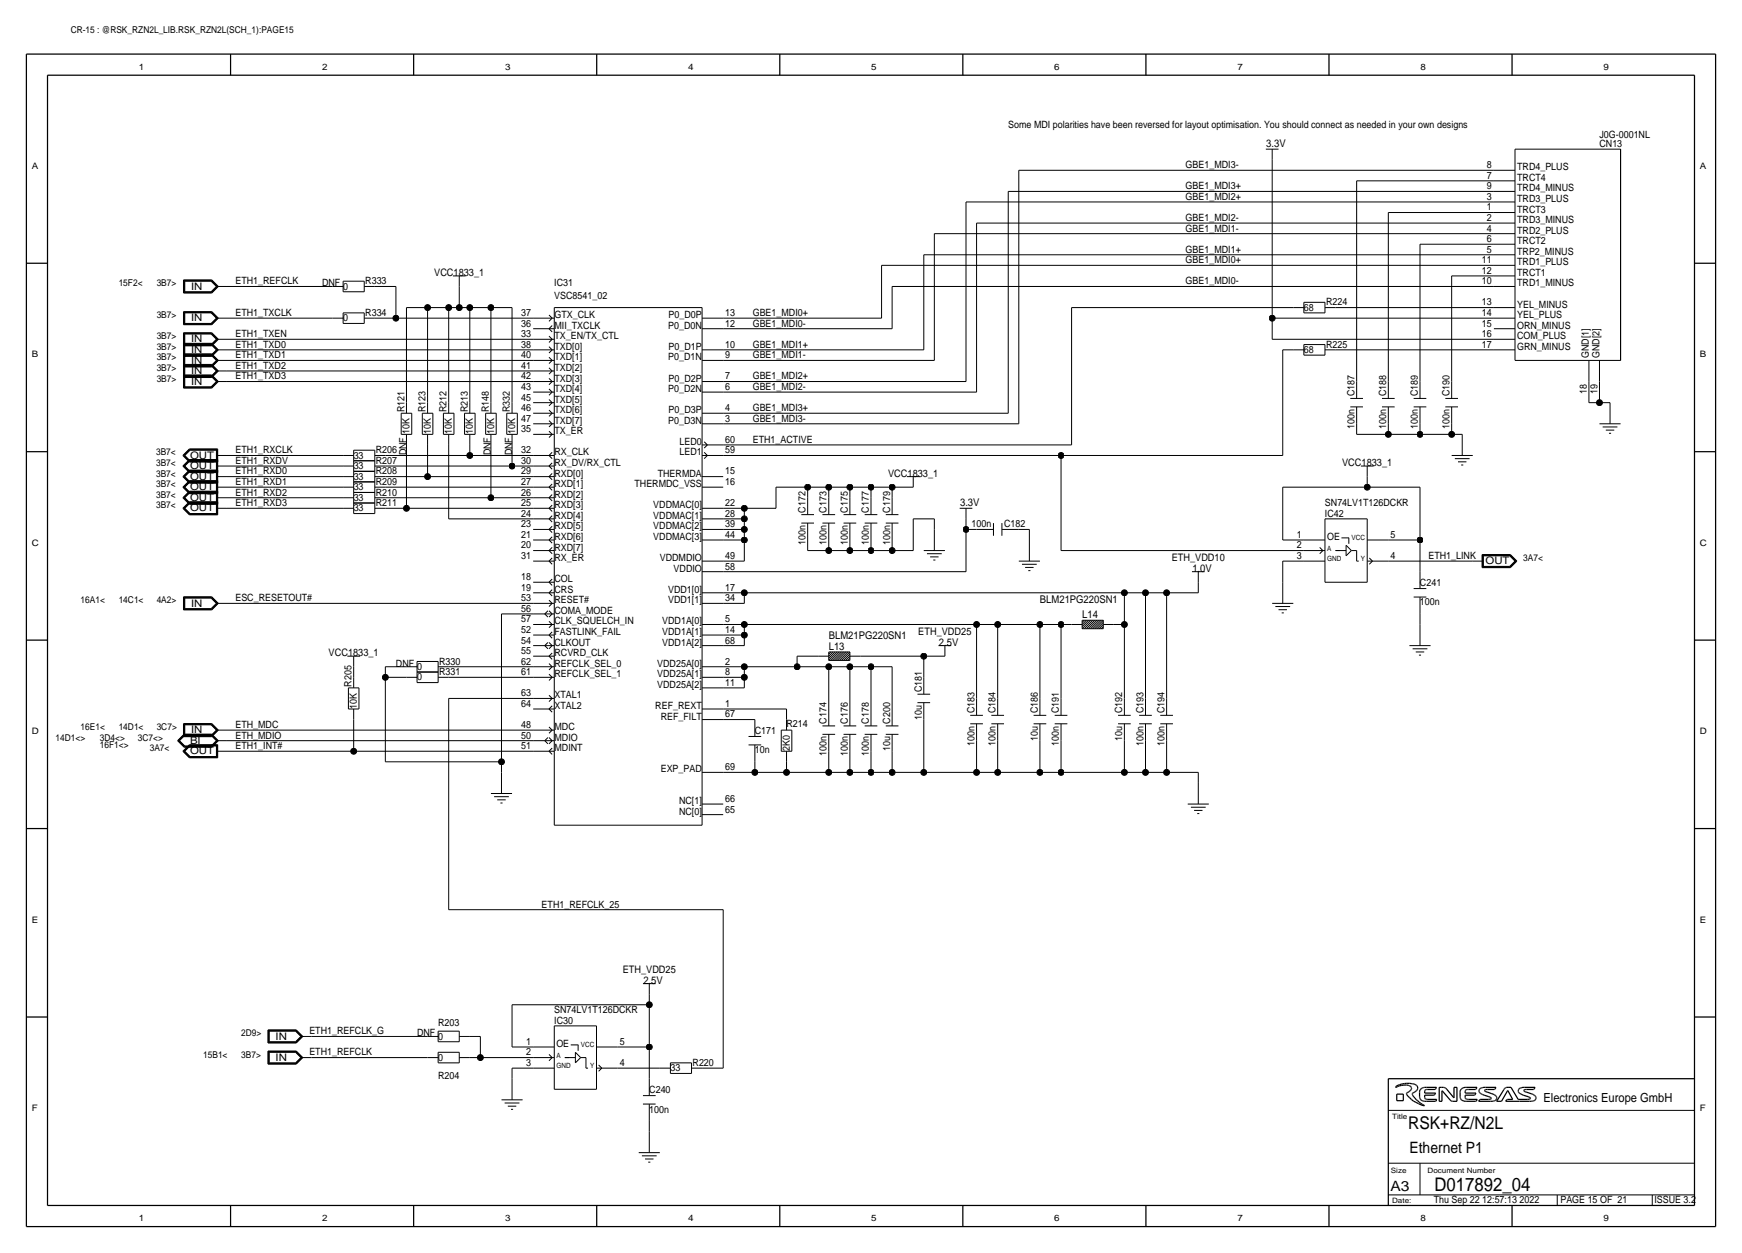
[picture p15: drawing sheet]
<svg xmlns="http://www.w3.org/2000/svg" width="419mm" height="301mm" viewBox="0 0 419 301" stroke-linecap="round" stroke-linejoin="round" font-family="sans-serif">
<defs><g id="words">
<text font-size="4.5" x="345.1" y="286.3">D017892_04</text>
<text font-size="4.2" x="338.8" y="271.6">RSK+RZ/N2L</text>
<text font-size="3.8" x="339.1" y="277.2">Ethernet P1</text>
<text font-size="3.4" x="334.5" y="286.3">A3</text>
<text font-size="3" x="371.3" y="265">Electronics Europe GmbH</text>
<g font-size="2.6">
<text x="304.6" y="35.4">3.3V</text>
<text x="231" y="121.7">3.3V</text>
<text x="286.9" y="137.5">1.0V</text>
<text x="250.2" y="145.1">BLM21PG220SN1</text>
<text x="260.3" y="148.6">L14</text>
<text x="199.4" y="153.7">BLM21PG220SN1</text>
<text x="225.9" y="155.2">2.5V</text>
<text x="199.4" y="156.3">L13</text>
<text x="154.8" y="236.5">2.5V</text>
</g>
<g font-size="2.5">
<text x="46" y="69.6">IN</text>
<text x="104.5" y="66.3">VCC1833_1</text>
<text x="46" y="77.3">IN</text>
<text x="46" y="82.3">IN</text>
<text x="46" y="84.9">IN</text>
<text x="46" y="87.4">IN</text>
<text x="46" y="90">IN</text>
<text x="46" y="92.5">IN</text>
<text x="45.7" y="112.8">OUT</text>
<text x="45.7" y="110.3">OUT</text>
<text x="322.9" y="112.1">VCC1833_1</text>
<text x="45.7" y="115.4">OUT</text>
<text x="45.7" y="117.9">OUT</text>
<text x="213.7" y="114.6">VCC1833_1</text>
<text x="45.7" y="123">OUT</text>
<text x="45.7" y="120.4">OUT</text>
<text x="281.9" y="134.9">ETH_VDD10</text>
<text x="357.4" y="135.7">OUT</text>
<text x="46" y="145.8">IN</text>
<text x="220.9" y="152.7">ETH_VDD25</text>
<text x="79.1" y="157.8">VCC1833_1</text>
<text x="45.7" y="178.9">BI</text>
<text x="46" y="176.3">IN</text>
<text x="45.7" y="181.4">OUT</text>
<text x="149.8" y="234">ETH_VDD25</text>
<text x="66.3" y="250">IN</text>
<text x="66.3" y="255.1">IN</text>
</g>
<g font-size="2.4">
<text x="242.6" y="30.8">Some MDI polarities have been reversed for layout optimisation. You should connect as needed in your own designs</text>
<text x="384.8" y="35.4">CN13</text>
<text x="384.8" y="33.2">J0G-0001NL</text>
<text x="285.2" y="40.4">GBE1_MDI3-</text>
<text x="357.7" y="40.4">8</text>
<text x="365" y="40.9">TRD4_PLUS</text>
<text x="285.2" y="45.5">GBE1_MDI3+</text>
<text x="357.7" y="45.5">9</text>
<text x="357.7" y="43">7</text>
<text x="365" y="46">TRD4_MINUS</text>
<text x="365" y="43.5">TRCT4</text>
<text x="285.2" y="53.1">GBE1_MDI2-</text>
<text x="285.2" y="48.1">GBE1_MDI2+</text>
<text x="357.7" y="48.1">3</text>
<text x="357.7" y="53.1">2</text>
<text x="357.7" y="50.6">1</text>
<text x="365" y="48.6">TRD3_PLUS</text>
<text x="365" y="53.6">TRD3_MINUS</text>
<text x="365" y="51.1">TRCT3</text>
<text x="285.2" y="55.7">GBE1_MDI1-</text>
<text x="357.7" y="55.7">4</text>
<text x="357.7" y="58.2">6</text>
<text x="365" y="56.2">TRD2_PLUS</text>
<text x="365" y="58.7">TRCT2</text>
<text x="285.2" y="63.3">GBE1_MDI0+</text>
<text x="285.2" y="60.8">GBE1_MDI1+</text>
<text x="356.5" y="63.3">11</text>
<text x="356.5" y="65.8">12</text>
<text x="357.7" y="60.8">5</text>
<text x="365" y="61.3">TRP2_MINUS</text>
<text x="365" y="63.8">TRD1_PLUS</text>
<text x="56.6" y="68.4">ETH1_REFCLK</text>
<text x="77.5" y="68.9">DNF</text>
<text x="82.5" y="69.6">0</text>
<text x="87.9" y="68.4">R333</text>
<text x="133.3" y="68.9">IC31</text>
<text x="133.3" y="71.8">VSC8541_02</text>
<text x="285.2" y="68.4">GBE1_MDI0-</text>
<text x="356.5" y="68.4">10</text>
<text x="365" y="66.3">TRCT1</text>
<text x="365" y="68.9">TRD1_MINUS</text>
<text x="56.6" y="76">ETH1_TXCLK</text>
<text x="82.5" y="77.3">0</text>
<text x="87.9" y="76">R334</text>
<text x="125.4" y="76">37</text>
<text x="133.4" y="76.5">GTX_CLK</text>
<text x="160.9" y="76.5">P0_D0P</text>
<text x="174.5" y="76">13</text>
<text x="181.1" y="76">GBE1_MDI0+</text>
<text x="313.7" y="74.7">68</text>
<text x="319" y="73.5">R224</text>
<text x="356.5" y="76">14</text>
<text x="356.5" y="73.5">13</text>
<text x="365" y="76.5">YEL_PLUS</text>
<text x="365" y="74">YEL_MINUS</text>
<text x="56.6" y="81.1">ETH1_TXEN</text>
<text x="56.6" y="83.6">ETH1_TXD0</text>
<text x="125.4" y="83.6">38</text>
<text x="125.4" y="81.1">33</text>
<text x="125.4" y="78.5">36</text>
<text x="133.4" y="79">MII_TXCLK</text>
<text x="133.4" y="81.6">TX_EN/TX_CTL</text>
<text x="160.8" y="79">P0_D0N</text>
<text x="174.5" y="83.6">10</text>
<text x="174.5" y="78.5">12</text>
<text x="181.1" y="83.6">GBE1_MDI1+</text>
<text x="181.1" y="78.5">GBE1_MDI0-</text>
<text x="319" y="83.6">R225</text>
<text x="356.5" y="78.5">15</text>
<text x="356.5" y="83.6">17</text>
<text x="356.5" y="81.1">16</text>
<text x="365" y="81.6">COM_PLUS</text>
<text x="365" y="79">ORN_MINUS</text>
<text x="56.6" y="86.2">ETH1_TXD1</text>
<text x="56.6" y="88.7">ETH1_TXD2</text>
<text x="125.4" y="88.7">41</text>
<text x="125.4" y="86.2">40</text>
<text x="133.4" y="89.2">TXD[2]</text>
<text x="133.4" y="86.7">TXD[1]</text>
<text x="133.4" y="84.1">TXD[0]</text>
<text x="160.8" y="86.7">P0_D1N</text>
<text x="160.9" y="84.1">P0_D1P</text>
<text x="174.5" y="86.2">9</text>
<text x="181.1" y="86.2">GBE1_MDI1-</text>
<text x="313.7" y="84.9">68</text>
<text x="365" y="84.1">GRN_MINUS</text>
<text x="382.3" y="86.2" transform="rotate(-90 382.3 86.2)">GND[1]</text>
<text x="384.8" y="86.2" transform="rotate(-90 384.8 86.2)">GND[2]</text>
<text x="56.6" y="91.2">ETH1_TXD3</text>
<text x="125.4" y="93.8">43</text>
<text x="125.4" y="91.2">42</text>
<text x="133.4" y="94.3">TXD[4]</text>
<text x="133.4" y="91.7">TXD[3]</text>
<text x="160.8" y="94.3">P0_D2N</text>
<text x="160.9" y="91.7">P0_D2P</text>
<text x="174.5" y="91.2">7</text>
<text x="174.5" y="93.8">6</text>
<text x="181.1" y="91.2">GBE1_MDI2+</text>
<text x="181.1" y="93.8">GBE1_MDI2-</text>
<text x="325.9" y="95.3" transform="rotate(-90 325.9 95.3)">C187</text>
<text x="333.5" y="95.3" transform="rotate(-90 333.5 95.3)">C188</text>
<text x="341.1" y="95.3" transform="rotate(-90 341.1 95.3)">C189</text>
<text x="348.7" y="95.3" transform="rotate(-90 348.7 95.3)">C190</text>
<text x="381.8" y="94.6" transform="rotate(-90 381.8 94.6)">18</text>
<text x="384.3" y="94.6" transform="rotate(-90 384.3 94.6)">19</text>
<text x="97.3" y="99.1" transform="rotate(-90 97.3 99.1)">R121</text>
<text x="102.4" y="99.1" transform="rotate(-90 102.4 99.1)">R123</text>
<text x="107.4" y="99.1" transform="rotate(-90 107.4 99.1)">R212</text>
<text x="112.5" y="99.1" transform="rotate(-90 112.5 99.1)">R213</text>
<text x="117.6" y="99.1" transform="rotate(-90 117.6 99.1)">R148</text>
<text x="122.7" y="99.1" transform="rotate(-90 122.7 99.1)">R332</text>
<text x="125.4" y="101.4">47</text>
<text x="125.4" y="98.9">46</text>
<text x="125.4" y="96.3">45</text>
<text x="133.4" y="101.9">TXD[7]</text>
<text x="133.4" y="99.4">TXD[6]</text>
<text x="133.4" y="96.8">TXD[5]</text>
<text x="160.8" y="101.9">P0_D3N</text>
<text x="160.9" y="99.4">P0_D3P</text>
<text x="174.5" y="98.9">4</text>
<text x="174.5" y="101.4">3</text>
<text x="181.1" y="98.9">GBE1_MDI3+</text>
<text x="181.1" y="101.4">GBE1_MDI3-</text>
<text x="98.6" y="104.4" transform="rotate(-90 98.6 104.4)">10K</text>
<text x="103.6" y="104.4" transform="rotate(-90 103.6 104.4)">10K</text>
<text x="108.7" y="104.4" transform="rotate(-90 108.7 104.4)">10K</text>
<text x="113.8" y="104.4" transform="rotate(-90 113.8 104.4)">10K</text>
<text x="118.9" y="104.4" transform="rotate(-90 118.9 104.4)">10K</text>
<text x="124" y="104.4" transform="rotate(-90 124 104.4)">10K</text>
<text x="125.4" y="103.9">35</text>
<text x="133.4" y="104.4">TX_ER</text>
<text x="163.5" y="107">LED0</text>
<text x="174.5" y="106.5">60</text>
<text x="181.1" y="106.5">ETH1_ACTIVE</text>
<text x="325.9" y="103.1" transform="rotate(-90 325.9 103.1)">100n</text>
<text x="333.5" y="103.1" transform="rotate(-90 333.5 103.1)">100n</text>
<text x="341.1" y="103.1" transform="rotate(-90 341.1 103.1)">100n</text>
<text x="348.7" y="103.1" transform="rotate(-90 348.7 103.1)">100n</text>
<text x="56.6" y="111.6">ETH1_RXDV</text>
<text x="56.6" y="109">ETH1_RXCLK</text>
<text x="85.1" y="110.3">33</text>
<text x="85.1" y="112.8">33</text>
<text x="90.4" y="109">R206</text>
<text x="90.4" y="111.6">R207</text>
<text x="97.8" y="109.5" transform="rotate(-90 97.8 109.5)">DNF</text>
<text x="118.1" y="109.5" transform="rotate(-90 118.1 109.5)">DNF</text>
<text x="123.2" y="109.5" transform="rotate(-90 123.2 109.5)">DNF</text>
<text x="125.4" y="111.6">30</text>
<text x="125.4" y="109">32</text>
<text x="133.4" y="109.5">RX_CLK</text>
<text x="133.4" y="112.1">RX_DV/RX_CTL</text>
<text x="163.5" y="109.5">LED1</text>
<text x="174.5" y="109">59</text>
<text x="56.6" y="114.1">ETH1_RXD0</text>
<text x="56.6" y="119.2">ETH1_RXD2</text>
<text x="56.6" y="116.6">ETH1_RXD1</text>
<text x="85.1" y="117.9">33</text>
<text x="85.1" y="115.4">33</text>
<text x="90.4" y="114.1">R208</text>
<text x="90.4" y="116.6">R209</text>
<text x="90.4" y="119.2">R210</text>
<text x="125.4" y="119.2">26</text>
<text x="125.4" y="116.6">27</text>
<text x="125.4" y="114.1">29</text>
<text x="133.4" y="119.7">RXD[2]</text>
<text x="133.4" y="117.1">RXD[1]</text>
<text x="133.4" y="114.6">RXD[0]</text>
<text x="152.6" y="117.1">THERMDC_VSS</text>
<text x="158.3" y="114.6">THERMDA</text>
<text x="174.5" y="116.6">16</text>
<text x="174.5" y="114.1">15</text>
<text x="56.6" y="121.7">ETH1_RXD3</text>
<text x="85.1" y="120.4">33</text>
<text x="85.1" y="123">33</text>
<text x="90.4" y="121.7">R211</text>
<text x="125.4" y="124.3">24</text>
<text x="125.4" y="121.7">25</text>
<text x="133.4" y="124.8">RXD[4]</text>
<text x="133.4" y="122.2">RXD[3]</text>
<text x="157.2" y="124.8">VDDMAC[1]</text>
<text x="157.2" y="122.2">VDDMAC[0]</text>
<text x="174.5" y="124.3">28</text>
<text x="174.5" y="121.7">22</text>
<text x="193.8" y="123.2" transform="rotate(-90 193.8 123.2)">C172</text>
<text x="198.9" y="123.2" transform="rotate(-90 198.9 123.2)">C173</text>
<text x="204" y="123.2" transform="rotate(-90 204 123.2)">C175</text>
<text x="209" y="123.2" transform="rotate(-90 209 123.2)">C177</text>
<text x="214.1" y="123.2" transform="rotate(-90 214.1 123.2)">C179</text>
<text x="318.8" y="124.3">IC42</text>
<text x="318.8" y="121.7">SN74LV1T126DCKR</text>
<text x="125.4" y="131.9">20</text>
<text x="125.4" y="129.3">21</text>
<text x="125.4" y="126.8">23</text>
<text x="133.4" y="129.8">RXD[6]</text>
<text x="133.4" y="127.3">RXD[5]</text>
<text x="157.2" y="129.8">VDDMAC[3]</text>
<text x="157.2" y="127.3">VDDMAC[2]</text>
<text x="174.5" y="129.3">44</text>
<text x="174.5" y="126.8">39</text>
<text x="193.8" y="131.1" transform="rotate(-90 193.8 131.1)">100n</text>
<text x="198.9" y="131.1" transform="rotate(-90 198.9 131.1)">100n</text>
<text x="204" y="131.1" transform="rotate(-90 204 131.1)">100n</text>
<text x="209" y="131.1" transform="rotate(-90 209 131.1)">100n</text>
<text x="214.1" y="131.1" transform="rotate(-90 214.1 131.1)">100n</text>
<text x="233.7" y="126.8">100n</text>
<text x="241.6" y="126.8">C182</text>
<text x="312" y="129.3">1</text>
<text x="312" y="131.9">2</text>
<text x="319.3" y="129.8">OE</text>
<text x="334.5" y="129.3">5</text>
<text x="125.4" y="134.4">31</text>
<text x="133.4" y="132.4">RXD[7]</text>
<text x="133.4" y="134.9">RX_ER</text>
<text x="158.7" y="134.9">VDDMDIO</text>
<text x="162.1" y="137.5">VDDIO</text>
<text x="174.5" y="134.4">49</text>
<text x="174.5" y="137">58</text>
<text x="312" y="134.4">3</text>
<text x="334.5" y="134.4">4</text>
<text x="343.7" y="134.4">ETH1_LINK</text>
<text x="125.4" y="142">19</text>
<text x="125.4" y="139.5">18</text>
<text x="133.4" y="142.5">CRS</text>
<text x="133.4" y="140">COL</text>
<text x="160.8" y="142.5">VDD1[0]</text>
<text x="174.5" y="142">17</text>
<text x="341.6" y="141">C241</text>
<text x="56.6" y="144.6">ESC_RESETOUT#</text>
<text x="125.4" y="144.6">53</text>
<text x="125.4" y="147.1">56</text>
<text x="125.4" y="149.7">57</text>
<text x="133.4" y="147.6">COMA_MODE</text>
<text x="133.4" y="145.1">RESET#</text>
<text x="160.8" y="145.1">VDD1[1]</text>
<text x="174.5" y="149.7">5</text>
<text x="174.5" y="144.6">34</text>
<text x="341.6" y="145.6">100n</text>
<text x="125.4" y="152.2">52</text>
<text x="125.4" y="154.7">54</text>
<text x="133.4" y="150.2">CLK_SQUELCH_IN</text>
<text x="133.4" y="155.2">CLKOUT</text>
<text x="133.4" y="152.7">FASTLINK_FAIL</text>
<text x="159.3" y="155.2">VDD1A[2]</text>
<text x="159.3" y="152.7">VDD1A[1]</text>
<text x="159.3" y="150.2">VDD1A[0]</text>
<text x="174.5" y="154.7">68</text>
<text x="174.5" y="152.2">14</text>
<text x="95.2" y="160.3">DNF</text>
<text x="100.3" y="161.1">0</text>
<text x="105.7" y="159.8">R330</text>
<text x="125.4" y="159.8">62</text>
<text x="125.4" y="157.3">55</text>
<text x="133.4" y="160.3">REFCLK_SEL_0</text>
<text x="133.4" y="157.8">RCVRD_CLK</text>
<text x="158.1" y="160.3">VDD25A[0]</text>
<text x="174.5" y="159.8">2</text>
<text x="84.6" y="165.2" transform="rotate(-90 84.6 165.2)">R205</text>
<text x="100.3" y="163.6">0</text>
<text x="105.7" y="162.4">R331</text>
<text x="125.4" y="167.4">63</text>
<text x="125.4" y="162.4">61</text>
<text x="133.4" y="167.9">XTAL1</text>
<text x="133.4" y="162.9">REFCLK_SEL_1</text>
<text x="158.1" y="165.4">VDD25A[2]</text>
<text x="158.1" y="162.9">VDD25A[1]</text>
<text x="174.5" y="164.9">11</text>
<text x="174.5" y="162.4">8</text>
<text x="221.7" y="166.4" transform="rotate(-90 221.7 166.4)">C181</text>
<text x="85.9" y="170.5" transform="rotate(-90 85.9 170.5)">10K</text>
<text x="125.4" y="170">64</text>
<text x="133.4" y="170.5">XTAL2</text>
<text x="157.7" y="170.5">REF_REXT</text>
<text x="159" y="173">REF_FILT</text>
<text x="174.5" y="170">1</text>
<text x="174.5" y="172.5">67</text>
<text x="221.7" y="173" transform="rotate(-90 221.7 173)">10u</text>
<text x="234.4" y="171.5" transform="rotate(-90 234.4 171.5)">C183</text>
<text x="239.5" y="171.5" transform="rotate(-90 239.5 171.5)">C184</text>
<text x="249.7" y="171.5" transform="rotate(-90 249.7 171.5)">C186</text>
<text x="254.8" y="171.5" transform="rotate(-90 254.8 171.5)">C191</text>
<text x="270" y="171.5" transform="rotate(-90 270 171.5)">C192</text>
<text x="275.1" y="171.5" transform="rotate(-90 275.1 171.5)">C193</text>
<text x="280.2" y="171.5" transform="rotate(-90 280.2 171.5)">C194</text>
<text x="56.6" y="175.1">ETH_MDC</text>
<text x="56.6" y="177.6">ETH_MDIO</text>
<text x="125.4" y="177.6">50</text>
<text x="125.4" y="175.1">48</text>
<text x="133.4" y="178.1">MDIO</text>
<text x="133.4" y="175.6">MDC</text>
<text x="181.6" y="176.6">C171</text>
<text x="189.2" y="174.8">R214</text>
<text x="198.9" y="174" transform="rotate(-90 198.9 174)">C174</text>
<text x="204" y="174" transform="rotate(-90 204 174)">C176</text>
<text x="209" y="174" transform="rotate(-90 209 174)">C178</text>
<text x="214.1" y="174" transform="rotate(-90 214.1 174)">C200</text>
<text x="234.4" y="179.3" transform="rotate(-90 234.4 179.3)">100n</text>
<text x="239.5" y="179.3" transform="rotate(-90 239.5 179.3)">100n</text>
<text x="249.7" y="178.1" transform="rotate(-90 249.7 178.1)">10u</text>
<text x="254.8" y="179.3" transform="rotate(-90 254.8 179.3)">100n</text>
<text x="270" y="178.1" transform="rotate(-90 270 178.1)">10u</text>
<text x="275.1" y="179.3" transform="rotate(-90 275.1 179.3)">100n</text>
<text x="280.2" y="179.3" transform="rotate(-90 280.2 179.3)">100n</text>
<text x="56.6" y="180.1">ETH1_INT#</text>
<text x="125.4" y="180.1">51</text>
<text x="133.4" y="180.6">MDINT</text>
<text x="159" y="185.7">EXP_PAD</text>
<text x="174.5" y="185.2">69</text>
<text x="181.6" y="181.2">10n</text>
<text x="190" y="180.6" transform="rotate(-90 190 180.6)">2K0</text>
<text x="198.9" y="181.9" transform="rotate(-90 198.9 181.9)">100n</text>
<text x="204" y="181.9" transform="rotate(-90 204 181.9)">100n</text>
<text x="209" y="181.9" transform="rotate(-90 209 181.9)">100n</text>
<text x="214.1" y="180.7" transform="rotate(-90 214.1 180.7)">10u</text>
<text x="163.4" y="193.3">NC[1]</text>
<text x="163.4" y="195.9">NC[0]</text>
<text x="174.5" y="192.8">66</text>
<text x="174.5" y="195.4">65</text>
<text x="130.3" y="218.2">ETH1_REFCLK_25</text>
<text x="133.4" y="243.6">SN74LV1T126DCKR</text>
<text x="74.4" y="248.7">ETH1_REFCLK_G</text>
<text x="100.3" y="249.2">DNF</text>
<text x="105.4" y="246.7">R203</text>
<text x="105.4" y="250">0</text>
<text x="126.6" y="251.3">1</text>
<text x="133.3" y="246.2">IC30</text>
<text x="133.9" y="251.8">OE</text>
<text x="149.1" y="251.3">5</text>
<text x="74.4" y="253.8">ETH1_REFCLK</text>
<text x="105.4" y="255.1">0</text>
<text x="126.6" y="256.3">3</text>
<text x="126.6" y="253.8">2</text>
<text x="149.1" y="256.3">4</text>
<text x="161.3" y="257.6">33</text>
<text x="166.6" y="256.3">R220</text>
<text x="105.4" y="259.4">R204</text>
<text x="156.2" y="262.9">C240</text>
<text x="156.2" y="267.5">100n</text>
<text x="344.9" y="289.4">Thu Sep 22 12:57:13 2022</text>
<text x="375.4" y="289.4">PAGE 15 OF 21</text>
<text x="398" y="289.4">ISSUE 3.2</text>
</g>
<g font-size="2.3">
<text x="17" y="7.9">CR-15 : @RSK_RZN2L_LIB.RSK_RZN2L(SCH_1):PAGE15</text>
<text x="28.5" y="68.9">15F2&lt;</text>
<text x="37.7" y="68.9">3B7&gt;</text>
<text x="37.7" y="76.5">3B7&gt;</text>
<text x="37.7" y="81.6">3B7&gt;</text>
<text x="37.7" y="84.1">3B7&gt;</text>
<text x="37.7" y="86.7">3B7&gt;</text>
<text x="37.7" y="89.2">3B7&gt;</text>
<text x="37.7" y="91.7">3B7&gt;</text>
<text x="37.5" y="112.1">3B7&lt;</text>
<text x="37.5" y="109.5">3B7&lt;</text>
<text x="37.5" y="114.6">3B7&lt;</text>
<text x="37.5" y="119.7">3B7&lt;</text>
<text x="37.5" y="117.1">3B7&lt;</text>
<text x="37.5" y="122.2">3B7&lt;</text>
<text x="366.5" y="134.9">3A7&lt;</text>
<text x="19.4" y="145.1">16A1&lt;</text>
<text x="28.5" y="145.1">14C1&lt;</text>
<text x="37.7" y="145.1">4A2&gt;</text>
<text x="13.4" y="178.1">14D1&lt;&gt;</text>
<text x="19.4" y="175.6">16E1&lt;</text>
<text x="24" y="178.1">3D4&lt;&gt;</text>
<text x="24" y="179.9">16F1&lt;&gt;</text>
<text x="28.5" y="175.6">14D1&lt;</text>
<text x="33.2" y="178.1">3C7&lt;&gt;</text>
<text x="37.7" y="175.6">3C7&gt;</text>
<text x="36" y="180.6">3A7&lt;</text>
<text x="58" y="249.2">2D9&gt;</text>
<text x="48.9" y="254.3">15B1&lt;</text>
<text x="58" y="254.3">3B7&gt;</text>
</g>
<g font-size="2.1">
<text x="33.4" y="16.8">1</text>
<text x="77.5" y="16.8">2</text>
<text x="121.5" y="16.8">3</text>
<text x="165.6" y="16.8">4</text>
<text x="209.6" y="16.8">5</text>
<text x="253.6" y="16.8">6</text>
<text x="297.7" y="16.8">7</text>
<text x="341.7" y="16.8">8</text>
<text x="385.8" y="16.8">9</text>
<text x="7.6" y="40.6">A</text>
<text x="408.9" y="40.6">A</text>
<text x="7.6" y="86">B</text>
<text x="408.9" y="86">B</text>
<text x="7.6" y="131.3">C</text>
<text x="408.9" y="131.3">C</text>
<text x="7.6" y="176.6">D</text>
<text x="408.9" y="176.6">D</text>
<text x="7.6" y="221.9">E</text>
<text x="408.9" y="221.9">E</text>
<text x="7.6" y="267.2">F</text>
<text x="408.9" y="267.2">F</text>
<text x="33.4" y="293.7">1</text>
<text x="77.5" y="293.7">2</text>
<text x="121.5" y="293.7">3</text>
<text x="165.6" y="293.7">4</text>
<text x="209.6" y="293.7">5</text>
<text x="253.6" y="293.7">6</text>
<text x="297.7" y="293.7">7</text>
<text x="341.7" y="293.7">8</text>
<text x="385.8" y="293.7">9</text>
</g>
<g font-size="1.8">
<text x="334.9" y="269">Title</text>
<text x="334.6" y="282.1">Size</text>
<text x="343.5" y="282.1">Document Number</text>
<text x="334.9" y="289.4">Date:</text>
</g>
<g font-size="1.7">
<text x="325.2" y="129.8">VCC</text>
<text x="319.3" y="134.9">GND</text>
<text x="319.3" y="132.4">A</text>
<text x="327.4" y="134.9">Y</text>
<text x="139.7" y="251.8">VCC</text>
<text x="133.9" y="256.8">GND</text>
<text x="133.9" y="254.3">A</text>
<text x="142" y="256.8">Y</text>
</g>
</g></defs>
<g fill="none" stroke="#000" stroke-width=".24">
<path d="M304.5 35.9h3.1zM306.1 38.4v38.1zM306.1 35.9v2.5zM364.5 35.9v50.8zM364.5 35.9h25.4zM389.9 35.9v50.8zM224.8 56.2h134.6zM224.8 56.2v30.5zM232.4 48.6h127zM232.4 48.6v43.1zM234.9 53.6h124.5zM234.9 53.6v40.7z"/>
<path d="M242.6 46h116.8zM242.6 46v53.4zM245.1 40.9h114.3zM245.1 40.9v61zM326.4 43.5h33zM326.4 43.5v48.2zM334 51.1v40.6zM334 51.1h25.4zM341.6 58.7h17.8zM341.6 58.7v33zM359.4 56.2h5.1zM359.4 48.6h5.1z"/>
<path d="M359.4 53.6h5.1zM359.4 51.1h5.1zM359.4 46h5.1zM359.4 40.9h5.1zM359.4 43.5h5.1zM359.4 58.7h5.1zM44.1 67.3v3.2zM44.1 70.5h6.9zM44.1 67.3h6.9zM44.1 74.9v3.2zM44.1 78.1h6.9zM44.1 74.9h6.9z"/>
<path d="M44.2 67.4h6.7zM44.2 67.4v3zM44.2 70.4h6.7zM44.2 75h6.7zM44.2 75v3zM44.2 78h6.7zM44.3 67.5h6.6zM44.3 67.5v2.8zM44.3 70.3h6.6zM44.3 75.1h6.6zM44.3 75.1v2.8zM44.3 77.9h6.6z"/>
<path d="M44.4 67.6h6.4zM44.4 67.6v2.6zM44.4 70.2h6.4zM44.4 75.2h6.4zM44.4 75.2v2.6zM44.4 77.8h6.4zM50.8 67.6l1.3 1.3zM50.8 70.2l1.3-1.3zM50.8 75.2l1.3 1.3zM50.9 67.5l1.3 1.4zM50.9 70.3l1.3-1.4zM50.9 75.1l1.3 1.4z"/>
<path d="M50.9 77.9l1.3-1.4zM50.9 67.4l1.5 1.5zM50.9 70.4l1.5-1.5zM50.9 75l1.5 1.5zM51 67.3l1.5 1.6zM51 70.5l1.5-1.6zM51 74.9l1.5 1.6zM52.1 68.9h2.5zM52.1 76.5h2.5zM52.1 76.5l-1.3 1.3zM52.4 76.5l-1.5 1.5zM52.5 76.5l-1.5 1.6z"/>
<path d="M54.6 76.5h25.4zM54.6 68.9h25.4zM80 68.9h2.5zM80 76.5h2.5zM82.5 70.2h5.1zM82.5 67.6h5.1zM82.5 67.6v2.6zM82.5 77.8h5.1zM82.5 75.2h5.1zM82.5 75.2v2.6zM87.6 68.9h2.6zM87.6 67.6v2.6z"/>
<path d="M87.6 76.5h2.6zM87.6 75.2v2.6zM90.2 68.9h5zM90.2 76.5h5zM95.2 68.9v7.6zM95.2 76.5h33.1zM97.8 74h5.1zM97.8 74v22.8zM102.9 74h5zM102.9 74v22.8zM107.9 74h2.6zM107.9 74v22.8z"/>
<path d="M109 66.3h3zM110.5 74h2.5zM110.5 68.9v5.1zM110.5 66.3v2.6zM113 74h5.1zM113 74v22.8zM118.1 74h5.1zM118.1 74v22.8zM123.2 74v22.8zM128.3 76.5h5zM128.3 79h5zM132.1 75.7l.7 .8z"/>
<path d="M132.1 79l.7 .8zM132.1 79l.7-.7zM132.8 76.5l-.7 .8zM133.3 74h35.6zM133.3 74v124.4zM168.9 76.5h5.1zM168.9 79h5.1zM168.9 74v124.4zM174 76.5h38.1zM174 79h40.6zM212.1 63.8h147.3zM212.1 63.8v12.7z"/>
<path d="M214.6 68.9v10.1zM214.6 68.9h144.8zM222.2 61.3v22.8zM222.2 61.3h137.2zM257.8 74v33zM257.8 74h53.3zM306.1 76.5v5.1zM306.1 76.5h53.3zM311.1 74h2.6zM313.7 75.2h5.1zM313.7 72.7h5.1zM313.7 72.7v2.5z"/>
<path d="M318.8 74h2.5zM318.8 72.7v2.5zM321.3 74h38.1zM349.2 66.3v25.4zM349.2 66.3h10.2zM359.4 61.3h5.1zM359.4 79h5.1zM359.4 76.5h5.1zM359.4 74h5.1zM359.4 66.3h5.1zM359.4 63.8h5.1zM359.4 68.9h5.1z"/>
<path d="M44.1 80v3.2zM44.1 83.2h6.9zM44.1 80h6.9zM44.1 82.6v3.1zM44.1 85.7h6.9zM44.1 82.6h6.9zM44.1 85.1v3.1zM44.1 88.2h6.9zM44.1 85.1h6.9zM44.1 87.6v3.2zM44.1 90.8h6.9zM44.1 87.6h6.9z"/>
<path d="M44.1 90.2v3.1zM44.1 93.3h6.9zM44.1 90.2h6.9zM44.2 80.1h6.7zM44.2 80.1v3zM44.2 83.1h6.7zM44.2 82.7h6.7zM44.2 82.7v2.9zM44.2 85.6h6.7zM44.2 85.2h6.7zM44.2 85.2v2.9zM44.2 88.1h6.7z"/>
<path d="M44.2 87.7h6.7zM44.2 87.7v3zM44.2 90.7h6.7zM44.2 90.3h6.7zM44.2 90.3v2.9zM44.2 93.2h6.7zM44.3 80.2h6.6zM44.3 80.2v2.8zM44.3 83h6.6zM44.3 82.8h6.6zM44.3 82.8v2.7zM44.3 85.5h6.6z"/>
<path d="M44.3 85.3h6.6zM44.3 85.3v2.7zM44.3 88h6.6zM44.3 87.8h6.6zM44.3 87.8v2.8zM44.3 90.6h6.6zM44.3 90.4h6.6zM44.3 90.4v2.7zM44.3 93.1h6.6zM44.4 80.3h6.4zM44.4 80.3v2.6zM44.4 82.9h6.4z"/>
<path d="M44.4 82.9v2.5zM44.4 85.4h6.4zM44.4 85.4v2.5zM44.4 87.9h6.4zM44.4 87.9v2.6zM44.4 90.5h6.4zM44.4 90.5v2.5zM44.4 93h6.4zM50.8 80.3l1.3 1.3zM50.8 82.9l1.3-1.3zM50.8 82.9l1.3 1.2zM50.8 85.4l1.3-1.3z"/>
<path d="M50.8 85.4l1.3 1.3zM50.8 87.9l1.3 1.3zM50.8 90.5l1.3 1.2zM50.8 93l1.3-1.3zM50.9 80.2l1.3 1.4zM50.9 83l1.3-1.4zM50.9 82.8l1.3 1.3zM50.9 85.5l1.3-1.4zM50.9 85.3l1.3 1.4zM50.9 87.8l1.3 1.4zM50.9 90.6l1.3-1.4zM50.9 90.4l1.3 1.3z"/>
<path d="M50.9 93.1l1.3-1.4zM50.9 80.1l1.5 1.5zM50.9 83.1l1.5-1.5zM50.9 82.7l1.5 1.4zM50.9 85.6l1.5-1.5zM50.9 85.2l1.5 1.5zM50.9 87.7l1.5 1.5zM50.9 90.3l1.5 1.4zM51 80l1.5 1.6zM51 83.2l1.5-1.6zM51 82.6l1.5 1.5zM51 85.7l1.5-1.6z"/>
<path d="M51 85.1l1.5 1.6zM51 87.6l1.5 1.6zM51 90.2l1.5 1.5zM51 93.3l1.5-1.6zM52.1 81.6h2.5zM52.1 84.1h2.5zM52.1 86.7h2.5zM52.1 86.7l-1.3 1.2zM52.1 89.2h2.5zM52.1 89.2l-1.3 1.3zM52.1 91.7h2.5zM52.2 86.7l-1.3 1.3z"/>
<path d="M52.4 86.7l-1.5 1.4zM52.4 89.2l-1.5 1.5zM52.4 91.7l-1.5 1.5zM52.5 86.7l-1.5 1.5zM52.5 89.2l-1.5 1.6zM54.6 81.6h73.7zM54.6 89.2h73.7zM54.6 91.7h73.7zM54.6 86.7h73.7zM54.6 84.1h73.7zM96.5 99.4v5zM96.5 99.4h2.6z"/>
<path d="M97.8 96.8v2.6zM99.1 99.4v5zM101.6 99.4v5zM101.6 99.4h2.5zM102.9 96.8v2.6zM104.1 99.4v5zM106.7 99.4v5zM106.7 99.4h2.5zM107.9 96.8v2.6zM109.2 99.4v5zM111.8 99.4v5zM111.8 99.4h2.5z"/>
<path d="M113 96.8v2.6zM114.3 99.4v5zM116.8 99.4v5zM116.8 99.4h2.6zM118.1 96.8v2.6zM119.4 99.4v5zM121.9 99.4v5zM121.9 99.4h2.6zM123.2 96.8v2.6zM124.5 99.4v5zM128.3 99.4h5zM128.3 96.8h5z"/>
<path d="M128.3 94.3h5zM128.3 91.7h5zM128.3 89.2h5zM128.3 86.7h5zM128.3 84.1h5zM128.3 81.6h5zM132.1 98.6l.7 .8zM132.1 97.6l.7-.8zM132.1 96.1l.7 .7zM132.1 95l.7-.7zM132.1 93.5l.7 .8zM132.1 91l.7 .7z"/>
<path d="M132.1 88.4l.7 .8zM132.1 85.9l.7 .8zM132.1 84.9l.7-.8zM132.1 83.4l.7 .7zM132.1 82.3l.7-.7zM132.1 80.8l.7 .8zM132.8 99.4l-.7 .7zM132.8 91.7l-.7 .8zM132.8 89.2l-.7 .8zM132.8 86.7l-.7 .7zM168.9 84.1h5.1zM168.9 86.7h5.1z"/>
<path d="M168.9 91.7h5.1zM168.9 94.3h5.1zM168.9 99.4h5.1zM174 91.7h58.4zM174 94.3h60.9zM174 99.4h68.6zM174 86.7h50.8zM174 84.1h48.2zM306.1 81.6h53.3zM308.6 84.1h2.5zM308.6 84.1v25.4zM311.1 84.1h2.6z"/>
<path d="M313.7 85.4h5.1zM313.7 82.9h5.1zM313.7 82.9v2.5zM318.8 84.1h2.5zM318.8 82.9v2.5zM321.3 84.1h38.1zM324.9 95.8h3zM324.9 97.8h3zM326.4 91.7v4.1zM326.4 97.8v4.1zM332.5 95.8h3zM332.5 97.8h3z"/>
<path d="M334 91.7v4.1zM334 97.8v4.1zM340.1 95.8h3.1zM340.1 97.8h3.1zM341.6 91.7v4.1zM341.6 97.8v4.1zM347.7 95.8h3.1zM347.7 97.8h3.1zM349.2 91.7v4.1zM349.2 97.8v4.1zM359.4 84.1h5.1zM359.4 81.6h5.1z"/>
<path d="M364.5 86.7h25.4zM382.3 91.7v5.1zM382.3 96.8h2.5zM382.3 86.7v5zM384.8 91.7v5.1zM384.8 96.8h2.5zM384.8 86.7v5zM387.3 96.8v5.1zM44 112.1l1.6-1.6zM44 112.1l1.6 1.5zM44 109.5l1.6-1.5zM44 109.5l1.6 1.6z"/>
<path d="M44 114.6l1.6-1.6zM44 114.6l1.6 1.6zM44 117.1l1.6-1.5zM44 117.1l1.6 1.6zM44 119.7l1.6-1.6zM44 119.7l1.6 1.6zM44.1 112.1l1.5 1.4zM44.1 112.1l1.5-1.5zM44.1 109.5l1.5 1.5zM44.1 114.6l1.5 1.5zM44.1 114.6l1.5-1.5zM44.1 117.1l1.5 1.5z"/>
<path d="M44.1 119.7l1.5 1.5zM44.3 112.1l1.4-1.4zM44.3 112.1l1.4 1.3zM44.3 109.5l1.4-1.3zM44.3 109.5l1.4 1.4zM44.3 114.6l1.4-1.4zM44.3 114.6l1.4 1.4zM44.3 117.1l1.4-1.3zM44.3 117.1l1.4 1.4zM44.3 119.7l1.4-1.4zM44.3 119.7l1.4 1.4zM44.4 112.1l1.3-1.3z"/>
<path d="M44.4 112.1l1.3 1.2zM44.4 109.5l1.3 1.3zM44.4 114.6l1.3-1.3zM44.4 114.6l1.3 1.3zM44.4 117.1l1.3-1.2zM44.4 117.1l1.3 1.3zM44.4 119.7l1.3 1.3zM45.6 110.5h6.8zM45.6 113.6h6.8zM45.6 108h6.8zM45.6 111.1h6.8zM45.6 113h6.8z"/>
<path d="M45.6 116.2h6.8zM45.6 115.6h6.8zM45.6 118.7h6.8zM45.6 118.1h6.8zM45.6 110.6h6.7zM45.6 113.5h6.7zM45.6 108.1l-1.5 1.4zM45.6 108.1h6.7zM45.6 111h6.7zM45.6 113.1h6.7zM45.6 116.1h6.7zM45.6 115.7l-1.5 1.4z"/>
<path d="M45.6 115.7h6.7zM45.6 118.6h6.7zM45.6 118.2l-1.5 1.5zM45.6 118.2h6.7zM45.7 110.7h6.5zM45.7 113.4h6.5zM45.7 108.2h6.5zM45.7 110.9h6.5zM45.7 113.2h6.5zM45.7 116h6.5zM45.7 115.8h6.5zM45.7 118.5h6.5z"/>
<path d="M45.7 118.3h6.5zM45.7 110.8h6.4zM45.7 113.3h6.4zM45.7 108.3l-1.3 1.2zM45.7 108.3h6.4zM45.7 115.9h6.4zM45.7 118.4h6.4zM45.7 118.4l-1.3 1.3zM52.1 112.1h2.5zM52.1 110.8v2.5zM52.1 109.5h2.5zM52.1 108.3v2.5z"/>
<path d="M52.1 114.6h2.5zM52.1 113.3v2.6zM52.1 117.1h2.5zM52.1 115.9v2.5zM52.1 119.7h2.5zM52.1 118.4v2.6zM52.2 110.7v2.7zM52.2 108.2v2.7zM52.2 113.2v2.8zM52.2 115.8v2.7zM52.2 118.3v2.8zM52.3 110.6v2.9z"/>
<path d="M52.3 108.1v2.9zM52.3 113.1v3zM52.3 115.7v2.9zM52.3 118.2v3zM52.4 110.5v3.1zM52.4 108v3.1zM52.4 113v3.2zM52.4 115.6v3.1zM52.4 118.1v3.2zM54.6 112.1h27.9zM54.6 114.6h27.9zM54.6 119.7h27.9z"/>
<path d="M54.6 109.5h27.9zM54.6 117.1h27.9zM82.5 109.5h2.6zM82.5 112.1h2.6zM82.5 114.6h2.6zM82.5 117.1h2.6zM82.5 119.7h2.6zM85.1 110.8h5.1zM85.1 108.3h5.1zM85.1 108.3v2.5zM85.1 113.3h5.1zM85.1 110.8v2.5z"/>
<path d="M85.1 115.9h5.1zM85.1 113.3v2.6zM85.1 118.4h5.1zM85.1 115.9v2.5zM85.1 118.4v2.6zM90.2 109.5h2.5zM90.2 108.3v2.5zM90.2 112.1h2.5zM90.2 110.8v2.5zM90.2 114.6h2.5zM90.2 113.3v2.6zM90.2 117.1h2.5z"/>
<path d="M90.2 115.9v2.5zM90.2 119.7h2.5zM90.2 118.4v2.6zM92.7 109.5h20.3zM92.7 119.7h25.4zM92.7 114.6h10.2zM92.7 112.1h30.5zM92.7 117.1h35.6zM96.5 104.4h2.6zM97.8 107v15.2zM97.8 104.4v2.6zM101.6 104.4h2.5z"/>
<path d="M102.9 107v7.6zM102.9 114.6h25.4zM102.9 104.4v2.6zM106.7 104.4h2.5zM107.9 107v17.8zM107.9 104.4v2.6zM111.8 104.4h2.5zM113 109.5h15.3zM113 107v2.5zM113 104.4v2.6zM116.8 104.4h2.6zM118.1 107v12.7z"/>
<path d="M118.1 119.7h10.2zM118.1 104.4v2.6zM121.9 104.4h2.6zM123.2 112.1h5.1zM123.2 107v5.1zM123.2 104.4v2.6zM128.3 119.7h5zM128.3 117.1h5zM128.3 114.6h5zM128.3 101.9h5zM128.3 104.4h5zM128.3 109.5h5z"/>
<path d="M128.3 112.1h5zM132.1 119.7l.7 .7zM132.1 119.7l.7-.8zM132.1 117.1l.7 .8zM132.1 117.1l.7-.7zM132.1 114.6l.7 .8zM132.1 114.6l.7-.8zM132.1 101.1l.7 .8zM132.1 103.7l.7 .7zM132.1 109.5l.7 .8zM132.1 112.1l.7 .7zM132.1 112.1l.7-.8z"/>
<path d="M132.8 101.9l-.7 .8zM132.8 104.4l-.7 .8zM132.8 108.8l-.7 .7zM168.9 107h5.1zM168.9 109.5h5.1zM168.9 117.1h5.1zM168.9 114.6h5.1zM168.9 101.9h5.1zM169.4 107.7l.8-.7zM169.4 106.2l.8 .8zM169.4 110.3l.8-.8zM169.4 108.8l.8 .7z"/>
<path d="M174 107h83.8zM174 109.5h81.3zM174 101.9h71.1zM186.7 117.1v5.1zM186.7 117.1h7.6zM194.3 117.1h5.1zM194.3 117.1v2.6zM194.3 119.7v4zM199.4 117.1h5.1zM199.4 117.1v2.6zM199.4 119.7v4zM204.5 117.1h5z"/>
<path d="M204.5 117.1v2.6zM204.5 119.7v4zM209.5 117.1h5.1zM209.5 117.1v2.6zM209.5 119.7v4zM214.6 117.1h5.1zM214.6 117.1v2.6zM214.6 119.7v4zM218.2 114.6h3zM219.7 114.6v2.5zM255.3 109.5h53.3zM255.3 109.5v22.9z"/>
<path d="M308.6 117.1h20.3zM308.6 117.1v12.7zM326.4 101.9v2.5zM326.4 104.4h7.6zM327.4 112.1h3.1zM328.9 117.1h12.7zM328.9 114.6v2.5zM328.9 112.1v2.5zM334 104.4h7.6zM334 101.9v2.5zM341.6 117.1v12.7zM341.6 104.4h7.6z"/>
<path d="M341.6 101.9v2.5zM349.2 101.9v2.5zM349.2 104.4h2.6zM349.2 109.5h5.1zM350 110.3h3.6zM350.8 111h2zM351.5 111.8h.5zM351.8 104.4v5.1zM384.8 101.9h5.1zM385.6 102.7h3.5zM386.3 103.4h2.1zM387.1 104.2h.5z"/>
<path d="M44 122.2l1.6-1.5zM44 122.2l1.6 1.6zM44.1 122.2l1.5 1.5zM44.3 122.2l1.4-1.3zM44.3 122.2l1.4 1.4zM44.4 122.2l1.3 1.3zM45.6 120.7h6.8zM45.6 123.8h6.8zM45.6 121.3h6.8zM45.6 120.8l-1.5 1.4zM45.6 120.8h6.7zM45.6 123.7h6.7z"/>
<path d="M45.6 121.2h6.7zM45.7 120.9h6.5zM45.7 123.6h6.5zM45.7 121.1h6.5zM45.7 121l-1.3 1.2zM45.7 121h6.4zM45.7 123.5h6.4zM52.1 122.2h2.5zM52.1 121v2.5zM52.2 120.9v2.7zM52.3 120.8v2.9zM52.4 120.7v3.1z"/>
<path d="M54.6 122.2h27.9zM82.5 122.2h2.6zM85.1 123.5h5.1zM85.1 121h5.1zM85.1 121v2.5zM90.2 122.2h2.5zM90.2 121v2.5zM92.7 122.2h5.1zM97.8 122.2h30.5zM107.9 124.8h20.4zM128.3 132.4h5zM128.3 129.8h5z"/>
<path d="M128.3 127.3h5zM128.3 124.8h5zM128.3 122.2h5zM128.3 134.9h5zM132.1 132.4l.7 .7zM132.1 132.4l.7-.8zM132.1 129.8l.7 .8zM132.1 129.8l.7-.7zM132.1 127.3l.7 .8zM132.1 127.3l.7-.8zM132.1 124.8l.7 .7zM132.1 124.8l.7-.8z"/>
<path d="M132.1 122.2l.7 .8zM132.1 134.9l.7 .8zM132.8 121.5l-.7 .7zM132.8 134.2l-.7 .7zM168.9 134.9h5.1zM168.9 129.8h5.1zM168.9 127.3h5.1zM168.9 124.8h5.1zM168.9 122.2h5.1zM168.9 137.5h5.1zM174 137.5h58.4zM174 134.9h5.1z"/>
<path d="M174 129.8h5.1zM174 127.3h5.1zM174 124.8h5.1zM174 122.2h5.1zM179.1 129.8v5.1zM179.1 127.3v2.5zM179.1 124.8v2.5zM179.1 122.2v2.6zM179.1 122.2h7.6zM192.8 123.7h3zM192.8 125.8h3zM194.3 132.4h5.1z"/>
<path d="M194.3 129.8v2.6zM194.3 125.8v4zM197.9 123.7h3zM197.9 125.8h3zM199.4 132.4h5.1zM199.4 129.8v2.6zM199.4 125.8v4zM202.9 123.7h3.1zM202.9 125.8h3.1zM204.5 132.4h5zM204.5 129.8v2.6zM204.5 125.8v4z"/>
<path d="M208 123.7h3.1zM208 125.8h3.1zM209.5 132.4h5.1zM209.5 129.8v2.6zM209.5 125.8v4zM213.1 123.7h3.1zM213.1 125.8h3.1zM214.6 132.4h5.1zM214.6 129.8v2.6zM214.6 125.8v4zM219.7 124.8v7.6zM219.7 124.8h5.1z"/>
<path d="M222.2 132.4h5.1zM223 133.1h3.6zM223.8 133.9h2zM224.5 134.7h.5zM224.8 124.8v2.5zM224.8 127.3v5.1zM230.9 122.2h3zM232.4 124.8v2.5zM232.4 127.3v10.2zM232.4 127.3h2.5zM232.4 122.2v2.6zM234.9 127.3h4.1z"/>
<path d="M239 125.8v3zM241 127.3h4.1zM241 125.8v3zM245.1 127.3h2.5zM245.1 134.9h5.1zM245.9 135.7h3.5zM246.6 136.4h2.1zM247.4 137.2h.5zM247.6 127.3v2.5zM247.6 129.8v5.1zM255.3 132.4h58.4zM286.8 137.5h3z"/>
<path d="M288.3 137.5v2.5zM308.6 134.9h5.1zM308.6 134.9v5.1zM308.6 129.8h5.1zM313.7 129.8h5.1zM313.7 134.9h5.1zM313.7 132.4h5.1zM317.5 131.6l.8 .8zM318.3 132.4l-.8 .7zM318.8 124.8h10.1zM318.8 124.8v15.2zM321.3 132.4h1z"/>
<path d="M321.3 132.4h2.5zM322.7 129.3h1.9zM323.8 133.7l1.3-1.3zM323.8 131.1l1.3 1.3zM323.8 131.1v2.6zM324.5 129.3v1.5zM325.1 132.4h1.3zM326.4 134.9h.5zM326.4 132.4v2.5zM328.9 129.8h5.1zM328.9 134.9h5.1zM328.9 124.8v15.2z"/>
<path d="M329.4 135.7l.8-.8zM329.4 134.2l.8 .7zM334 129.8h7.6zM334 134.9h20.3zM341.6 129.8v7.7zM341.6 137.5v4zM354.3 134.9h2.6zM356.6 133.4h6.8zM356.6 136.5h6.8zM356.6 133.4v3.1zM356.7 133.5h6.6zM356.7 133.5v2.9z"/>
<path d="M356.7 136.4h6.6zM356.8 133.6h6.5zM356.8 133.6v2.7zM356.8 136.3h6.5zM356.9 133.7h6.3zM356.9 133.7v2.5zM356.9 136.2h6.3zM363.2 133.7l1.3 1.2zM363.2 136.2l1.3-1.3zM363.3 133.6l1.3 1.3zM363.3 133.5l1.5 1.4zM363.3 136.4l1.5-1.5z"/>
<path d="M363.4 133.4l1.5 1.5zM364.6 134.9l-1.3 1.4zM364.9 134.9l-1.5 1.6zM44.1 143.5v3.2zM44.1 146.7h6.9zM44.1 143.5h6.9zM44.2 143.6h6.7zM44.2 143.6v3zM44.2 146.6h6.7zM44.3 143.7h6.6zM44.3 143.7v2.8zM44.3 146.5h6.6z"/>
<path d="M44.4 143.8h6.4zM44.4 143.8v2.6zM44.4 146.4h6.4zM50.8 143.8l1.3 1.3zM50.8 146.4l1.3-1.3zM50.9 143.7l1.3 1.4zM50.9 146.5l1.3-1.4zM50.9 143.6l1.5 1.5zM50.9 146.6l1.5-1.5zM51 143.5l1.5 1.6zM51 146.7l1.5-1.6zM52.1 145.1h2.5z"/>
<path d="M54.6 145.1h73.7zM83.6 157.8h3zM85.1 157.8v2.5zM100.3 159.1h5.1zM100.3 159.1v2.5zM105.4 159.1v2.5zM120.6 147.6v35.6zM120.6 147.6h7.7zM128.3 150.2h5zM128.3 147.6h5zM128.3 157.8h5zM128.3 155.2h5z"/>
<path d="M128.3 145.1h5zM128.3 152.7h5zM128.3 142.5h5zM128.3 140h5zM131.1 147.6l.7 .8zM131.1 155.2l.7 .8zM131.1 155.2l.7-.7zM131.8 146.9l-.7 .7zM132.1 159.6l.7 .7zM132.1 149.4l.7 .8zM132.1 148.4l.7-.8zM132.1 146.9l.7 .7z"/>
<path d="M132.1 157.8l.7 .7zM132.1 157.8l.7-.8zM132.1 154.5l.7 .7zM132.1 145.8l.7-.7zM132.1 144.3l.7 .8zM132.1 152.7l.7 .8zM132.1 152.7l.7-.8zM132.1 142.5l.7 .8zM132.1 142.5l.7-.7zM132.1 140l.7 .8zM132.1 140l.7-.8zM132.8 150.2l-.7 .7z"/>
<path d="M132.8 155.2l-.7 .8zM168.9 145.1h5.1zM168.9 142.5h5.1zM168.9 155.2h5.1zM168.9 152.7h5.1zM168.9 150.2h5.1zM174 142.5h5.1zM174 145.1h5.1zM174 150.2h5.1zM174 152.7h5.1zM174 155.2h5.1zM179.1 142.5h91.4z"/>
<path d="M179.1 142.5v2.6zM179.1 150.2h55.8zM179.1 150.2v2.5zM179.1 152.7v2.5zM191.8 157.8v2.5zM191.8 157.8h5zM196.8 157.8h2.6zM199.4 158.3l1.5-1.5zM199.4 157.3l.5-.5zM199.4 158.8h5.1zM199.4 156.8v2zM199.4 156.8h5.1z"/>
<path d="M199.9 158.8l2-2zM200.4 156.8l-1 1zM200.4 158.8l2-2zM200.9 158.8l2-2zM201.4 158.8l2.1-2zM201.4 156.8l-2 2zM202.4 158.8l2.1-2zM203.5 158.8l1-1zM204 156.8l-2.1 2zM204 158.8l.5-.5zM204.5 157.8h2.5zM204.5 157.3l-1.6 1.5z"/>
<path d="M204.5 156.8v2zM207 157.8h15.2zM222.2 157.8h5.1zM222.2 157.8v5.1zM225.8 155.2h3.1zM227.3 155.2v2.6zM234.9 150.2h5.1zM234.9 150.2v17.7zM240 150.2h10.2zM240 150.2v17.7zM250.2 150.2h5.1zM250.2 150.2v17.7z"/>
<path d="M255.3 150.2v17.7zM255.3 150.2h2.5zM257.8 150.2h2.5zM260.3 150.7l1.6-1.6zM260.3 149.7l.6-.6zM260.3 150.2l1.1-1.1zM260.3 151.2l2.1-2.1zM260.3 151.2h5.1zM260.3 149.1v2.1zM260.3 149.1h5.1zM260.9 151.2l2-2.1zM261.4 151.2l2-2.1z"/>
<path d="M262.4 151.2l2-2.1zM263.4 151.2l2-2.1zM263.9 149.1l-2 2.1zM263.9 151.2l1.5-1.5zM264.4 151.2l1-1zM264.9 149.1l-2 2.1zM264.9 151.2l.5-.5zM265.4 150.2h2.6zM265.4 149.1v2.1zM268 150.2h2.5zM270.5 142.5h5.1zM270.5 142.5v7.7z"/>
<path d="M270.5 150.2v17.7zM275.6 142.5h5.1zM275.6 142.5v25.4zM280.7 142.5v25.4zM280.7 142.5h7.6zM288.3 140v2.5zM306.1 145.1h5zM306.8 145.8h3.6zM307.6 146.6h2zM308.4 147.4h.5zM308.6 140v5.1zM318.8 140h10.1z"/>
<path d="M339.1 155.2h5.1zM339.9 156h3.5zM340.1 141.5h3.1zM340.1 143.6h3.1zM340.6 156.8h2zM341.4 157.5h.5zM341.6 147.6v2.6zM341.6 143.6v4zM341.6 150.2v5zM42.7 178.1l1.6-1.6zM42.7 178.1l1.6 1.6zM42.9 178.1l1.4-1.5z"/>
<path d="M42.9 178.1l1.4 1.5zM43 178.1l1.4-1.4zM43 178.1l1.4 1.4zM43.2 178.1l1.2-1.3zM43.2 178.1l1.2 1.3zM44.1 174v3.1zM44.1 177.1h6.9zM44.1 174h6.9zM44.2 174.1h6.7zM44.2 174.1v2.9zM44.2 177h6.7zM44.3 179.7h6.7z"/>
<path d="M44.3 176.5h6.7zM44.3 174.2h6.6zM44.3 174.2v2.7zM44.3 176.9h6.6zM44.3 179.6h6.6zM44.3 176.6h6.6zM44.4 179.5h6.5zM44.4 176.7h6.5zM44.4 174.3h6.4zM44.4 174.3v2.5zM44.4 176.8h6.4zM44.4 179.4h6.4z"/>
<path d="M45.6 179.1h6.8zM45.6 179.2h6.7zM45.7 179.3h6.5zM45.7 179.4h6.4zM50.8 174.3l1.3 1.3zM50.8 176.8l1.3 1.3zM50.9 174.2l1.3 1.4zM50.9 176.9l1.3-1.3zM50.9 179.5l1.3-1.4zM50.9 176.7l1.3 1.4zM50.9 174.1l1.5 1.5zM50.9 177l1.5-1.4z"/>
<path d="M50.9 176.6l1.5 1.5zM51 174l1.5 1.6zM51 176.5l1.5 1.6zM52.1 175.6h2.5zM52.1 175.6l-1.3 1.2zM52.1 178.1l-1.3 1.3zM52.1 178.1h2.5zM52.1 179.4v2.5zM52.2 179.3v2.7zM52.3 179.2v2.9zM52.4 178.1l-1.5 1.5zM52.4 179.1v3.1z"/>
<path d="M52.5 175.6l-1.5 1.5zM52.5 178.1l-1.5 1.6zM54.6 175.6h73.7zM54.6 178.1h73.7zM83.8 170.5h2.6zM83.8 165.4v5.1zM83.8 165.4h2.6zM85.1 160.3v2.6zM85.1 173v7.6zM85.1 170.5v2.5zM85.1 162.9v2.5zM86.4 165.4v5.1z"/>
<path d="M92.7 160.3h5.1zM92.7 160.3v2.6zM92.7 162.9h5.1zM92.7 162.9v20.3zM97.8 160.3h2.5zM97.8 162.9h2.5zM100.3 161.6h5.1zM100.3 164.1h5.1zM100.3 161.6v2.5zM105.4 160.3h2.5zM105.4 162.9h2.5zM105.4 161.6v2.5z"/>
<path d="M107.9 162.9h20.4zM107.9 167.9h20.4zM107.9 167.9v50.8zM107.9 160.3h20.4zM128.3 170.5h5zM128.3 167.9h5zM128.3 160.3h5zM128.3 162.9h5zM128.3 178.1h5zM128.3 175.6h5zM131.1 178.1l.7 .8zM131.1 178.1l.7-.8z"/>
<path d="M132.1 170.5l.7 .7zM132.1 170.5l.7-.8zM132.1 167.2l.7 .7zM132.1 161.1l.7-.8zM132.1 162.1l.7 .8zM132.1 177.3l.7 .8zM132.1 176.3l.7-.7zM132.1 174.8l.7 .8zM132.8 167.9l-.7 .8zM132.8 162.9l-.7 .7zM132.8 178.1l-.7 .8zM168.9 165.4h5.1z"/>
<path d="M168.9 162.9h5.1zM168.9 160.3h5.1zM168.9 173h5.1zM168.9 170.5h5.1zM174 170.5h15.2zM174 160.3h5.1zM174 162.9h5.1zM174 165.4h5.1zM174 173h7.6zM179.1 160.3h12.7zM179.1 160.3v2.6zM179.1 162.9v2.5z"/>
<path d="M180.1 177.1h3zM180.1 179.1h3zM181.6 173v4.1zM181.6 179.1v4.1zM188 175.6v5zM188 175.6h2.5zM189.2 170.5v2.5zM189.2 173v2.6zM190.5 175.6v5zM191.8 160.3h7.6zM197.9 174.5h3zM197.9 176.6h3z"/>
<path d="M199.4 160.3h5.1zM199.4 160.3v10.2zM199.4 170.5v4zM199.4 176.6v4zM202.9 174.5h3.1zM202.9 176.6h3.1zM204.5 160.3h5zM204.5 160.3v10.2zM204.5 170.5v4zM204.5 176.6v4zM208 174.5h3.1zM208 176.6h3.1z"/>
<path d="M209.5 160.3h5.1zM209.5 160.3v10.2zM209.5 170.5v4zM209.5 176.6v4zM213.1 174.5h3.1zM213.1 176.6h3.1zM214.6 160.3v10.2zM214.6 170.5v4zM214.6 176.6v4zM220.7 166.9h3.1zM220.7 169h3.1zM222.2 173v12.7z"/>
<path d="M222.2 162.9v4zM222.2 169v4zM233.4 172h3.1zM233.4 174h3.1zM234.9 178.1v7.6zM234.9 167.9v4.1zM234.9 174v4.1zM238.5 172h3.1zM238.5 174h3.1zM240 178.1v7.6zM240 167.9v4.1zM240 174v4.1z"/>
<path d="M248.7 172h3zM248.7 174h3zM250.2 178.1v7.6zM250.2 167.9v4.1zM250.2 174v4.1zM253.7 172h3.1zM253.7 174h3.1zM255.3 178.1v7.6zM255.3 167.9v4.1zM255.3 174v4.1zM269 172h3zM269 174h3z"/>
<path d="M270.5 178.1v7.6zM270.5 167.9v4.1zM270.5 174v4.1zM274.1 172h3zM274.1 174h3zM275.6 178.1v7.6zM275.6 167.9v4.1zM275.6 174v4.1zM279.1 172h3.1zM279.1 174h3.1zM280.7 178.1v7.6zM280.7 167.9v4.1z"/>
<path d="M280.7 174v4.1zM44 180.6l1.6-1.5zM44 180.6l1.6 1.6zM44.1 180.6l1.5 1.5zM44.1 180.6l1.5-1.4zM44.3 180.6l1.4-1.3zM44.3 180.6l1.4 1.4zM44.4 180.6l1.3-1.2zM44.4 180.6l1.3 1.3zM45.6 182.2h6.8zM45.6 182.1h6.7zM45.7 182h6.5z"/>
<path d="M45.7 181.9h6.4zM52.1 180.6h2.5zM54.6 180.6h30.5zM85.1 180.6h43.2zM92.7 183.2h27.9zM118.1 190.8h5.1zM118.9 191.6h3.5zM119.6 192.3h2.1zM120.4 193.1h.5zM120.6 183.2v2.5zM120.6 185.7v5.1zM128.3 180.6h5z"/>
<path d="M132.1 180.6l.7 .8zM132.1 180.6l.7-.7zM133.3 198.4h35.6zM168.9 193.3h5.1zM168.9 195.9h5.1zM168.9 185.7h5.1zM174 185.7h7.6zM181.6 185.7h7.6zM181.6 183.2v2.5zM188 180.6h2.5zM189.2 185.7h10.2zM189.2 183.2v2.5z"/>
<path d="M189.2 180.6v2.6zM199.4 185.7h5.1zM199.4 180.6v5.1zM204.5 185.7h5zM204.5 180.6v5.1zM209.5 185.7h5.1zM209.5 180.6v5.1zM214.6 180.6v5.1zM214.6 185.7h7.6zM222.2 185.7h12.7zM234.9 185.7h5.1zM240 185.7h10.2z"/>
<path d="M250.2 185.7h5.1zM255.3 185.7h15.2zM270.5 185.7h5.1zM275.6 185.7h5.1zM280.7 185.7h7.6zM285.8 193.3h5zM286.5 194.1h3.6zM287.3 194.9h2zM288 195.6h.5zM288.3 185.7v2.6zM288.3 188.3v5zM107.9 218.7h66.1z"/>
<path d="M174 218.7v38.1zM154.7 236.5h3zM156.2 239.1v2.5zM156.2 236.5v2.6zM64.5 247.7v3.1zM64.5 250.8h6.8zM64.5 247.7h6.8zM64.5 252.7v3.2zM64.5 255.9h6.8zM64.5 252.7h6.8zM64.6 247.8h6.6zM64.6 247.8v2.9z"/>
<path d="M64.6 250.7h6.6zM64.6 252.8h6.6zM64.6 252.8v3zM64.6 255.8h6.6zM64.7 247.9h6.5zM64.7 247.9v2.7zM64.7 250.6h6.5zM64.7 252.9h6.5zM64.7 252.9v2.8zM64.7 255.7h6.5zM64.8 248h6.3zM64.8 248v2.5z"/>
<path d="M64.8 250.5h6.3zM64.8 253h6.3zM64.8 253v2.6zM64.8 255.6h6.3zM71.1 248l1.3 1.2zM71.1 250.5l1.3-1.3zM71.1 253l1.3 1.3zM71.1 255.6l1.3-1.3zM71.2 247.9l1.3 1.3zM71.2 250.6l1.3-1.4zM71.2 252.9l1.3 1.4zM71.2 255.7l1.3-1.4z"/>
<path d="M71.2 247.8l1.5 1.4zM71.2 250.7l1.5-1.5zM71.2 252.8l1.5 1.5zM71.2 255.8l1.5-1.5zM71.3 247.7l1.5 1.5zM71.3 252.7l1.5 1.6zM72.4 249.2h2.5zM72.4 254.3h2.5zM72.8 249.2l-1.5 1.6zM72.8 254.3l-1.5 1.6zM74.9 249.2h28zM74.9 254.3h28z"/>
<path d="M102.9 254.3h2.5zM102.9 249.2h2.5zM105.4 255.6h5.1zM105.4 253h5.1zM105.4 253v2.6zM105.4 250.5h5.1zM105.4 248h5.1zM105.4 248v2.5zM110.5 254.3h2.5zM110.5 253v2.6zM110.5 249.2h2.5zM110.5 248v2.5z"/>
<path d="M113 249.2h2.6zM113 254.3h2.6zM115.6 249.2v5.1zM115.6 254.3h12.7zM123.2 256.8h5.1zM123.2 256.8v2.6zM123.2 241.6h33zM123.2 241.6v10.2zM123.2 251.8h5.1zM123.2 259.4v5.1zM128.3 251.8h5zM128.3 256.8h5z"/>
<path d="M128.3 254.3h5zM132.1 253.5l.7 .8zM132.8 254.3l-.7 .8zM133.3 246.7h10.2zM133.3 246.7v15.2zM135.9 254.3h1zM135.9 254.3h2.5zM137.3 251.3h1.8zM138.4 253l1.3 1.3zM138.4 253v2.6zM139.1 251.3v1.4zM139.7 254.3l-1.3 1.3z"/>
<path d="M139.7 254.3h1.3zM141 256.8h.5zM141 254.3v2.5zM143.5 251.8h5.1zM143.5 256.8h5.1zM143.5 246.7v15.2zM144 257.6l.8-.8zM144 256.1l.8 .7zM148.6 251.8h7.6zM148.6 256.8h10.1zM156.2 241.6v10.2zM156.2 251.8v7.6z"/>
<path d="M156.2 259.4v4zM158.7 256.8h2.6zM161.3 258.1h5.1zM161.3 255.6h5.1zM161.3 255.6v2.5zM166.4 256.8h2.5zM166.4 255.6v2.5zM168.9 256.8h5.1zM120.6 264.5h5.1zM121.4 265.2h3.6zM122.2 266h2zM122.9 266.8h.5z"/>
<path d="M133.3 261.9h10.2zM153.7 277.2h5zM154.4 277.9h3.6zM154.7 263.4h3zM154.7 265.5h3zM155.2 278.7h2zM156 279.5h.5zM156.2 269.5v2.6zM156.2 272.1v5.1zM156.2 265.5v4zM334 267h73.7zM334 279.7h73.7z"/>
<path d="M341.6 279.7v7.6zM334 287.3h73.7zM374.6 287.3v2.6zM397.5 287.3v2.6z"/>
</g>
<g fill="#000" stroke="#000" stroke-width=".24">
<circle cx="95.3" cy="76.5" r=".71"/>
<circle cx="102.9" cy="74" r=".71"/>
<circle cx="108" cy="74" r=".71"/>
<circle cx="110.5" cy="74" r=".71"/>
<circle cx="113" cy="74" r=".71"/>
<circle cx="118.1" cy="74" r=".71"/>
<circle cx="306.1" cy="76.5" r=".71"/>
<circle cx="384.8" cy="96.8" r=".71"/>
<circle cx="102.9" cy="114.6" r=".71"/>
<circle cx="113" cy="109.5" r=".71"/>
<circle cx="118.1" cy="119.7" r=".71"/>
<circle cx="123.2" cy="112.1" r=".71"/>
<circle cx="194.3" cy="117.1" r=".71"/>
<circle cx="199.4" cy="117.1" r=".71"/>
<circle cx="204.5" cy="117.1" r=".71"/>
<circle cx="209.6" cy="117.1" r=".71"/>
<circle cx="214.6" cy="117.1" r=".71"/>
<circle cx="255.3" cy="109.5" r=".71"/>
<circle cx="328.9" cy="117.1" r=".71"/>
<circle cx="334" cy="104.4" r=".71"/>
<circle cx="341.6" cy="104.4" r=".71"/>
<circle cx="349.3" cy="104.4" r=".71"/>
<circle cx="97.8" cy="122.2" r=".71"/>
<circle cx="179.1" cy="127.3" r=".71"/>
<circle cx="179.1" cy="129.8" r=".71"/>
<circle cx="179.1" cy="124.8" r=".71"/>
<circle cx="179.1" cy="122.2" r=".71"/>
<circle cx="199.4" cy="132.4" r=".71"/>
<circle cx="204.5" cy="132.4" r=".71"/>
<circle cx="209.6" cy="132.4" r=".71"/>
<circle cx="214.6" cy="132.4" r=".71"/>
<circle cx="232.4" cy="127.3" r=".71"/>
<circle cx="341.6" cy="129.8" r=".71"/>
<circle cx="179.1" cy="152.7" r=".71"/>
<circle cx="179.1" cy="142.5" r=".71"/>
<circle cx="179.1" cy="150.2" r=".71"/>
<circle cx="222.3" cy="157.8" r=".71"/>
<circle cx="235" cy="150.2" r=".71"/>
<circle cx="240" cy="150.2" r=".71"/>
<circle cx="250.2" cy="150.2" r=".71"/>
<circle cx="255.3" cy="150.2" r=".71"/>
<circle cx="270.5" cy="142.5" r=".71"/>
<circle cx="270.5" cy="150.2" r=".71"/>
<circle cx="275.6" cy="142.5" r=".71"/>
<circle cx="280.7" cy="142.5" r=".71"/>
<circle cx="92.7" cy="162.9" r=".71"/>
<circle cx="179.1" cy="160.3" r=".71"/>
<circle cx="179.1" cy="162.9" r=".71"/>
<circle cx="191.8" cy="160.3" r=".71"/>
<circle cx="199.4" cy="160.3" r=".71"/>
<circle cx="204.5" cy="160.3" r=".71"/>
<circle cx="209.6" cy="160.3" r=".71"/>
<circle cx="85.1" cy="180.6" r=".71"/>
<circle cx="120.7" cy="183.2" r=".71"/>
<circle cx="181.6" cy="185.7" r=".71"/>
<circle cx="189.2" cy="185.7" r=".71"/>
<circle cx="199.4" cy="185.7" r=".71"/>
<circle cx="204.5" cy="185.7" r=".71"/>
<circle cx="209.6" cy="185.7" r=".71"/>
<circle cx="214.6" cy="185.7" r=".71"/>
<circle cx="222.3" cy="185.7" r=".71"/>
<circle cx="235" cy="185.7" r=".71"/>
<circle cx="240" cy="185.7" r=".71"/>
<circle cx="250.2" cy="185.7" r=".71"/>
<circle cx="255.3" cy="185.7" r=".71"/>
<circle cx="270.5" cy="185.7" r=".71"/>
<circle cx="275.6" cy="185.7" r=".71"/>
<circle cx="280.7" cy="185.7" r=".71"/>
<circle cx="115.6" cy="254.3" r=".71"/>
<circle cx="156.2" cy="241.6" r=".71"/>
<circle cx="156.2" cy="251.8" r=".71"/>
</g>
<g fill="none" stroke="#000" stroke-width=".3">
<path d="M6.3 13v281.9zM6.3 13h406.4zM11.4 18.1h396.3zM11.4 18.1v271.8zM55.5 13v5.1zM99.5 13v5.1zM143.6 13v5.1zM187.6 13v5.1zM231.6 13v5.1zM275.7 13v5.1zM319.7 13v5.1zM363.8 13v5.1z"/>
<path d="M407.7 18.1v271.8zM412.7 13v281.9zM6.3 63.3h5.1zM407.7 63.3h5zM6.3 108.6h5.1zM407.7 108.6h5zM6.3 153.9h5.1zM407.7 153.9h5zM6.3 199.2h5.1zM407.7 199.2h5zM6.3 244.6h5.1zM334 259.4v30.5z"/>
<path d="M334 259.4h73.7zM407.7 244.6h5zM335.8 261.5h.1M335.8 261.3h.1M335.8 261.3v.2zM335.9 261.2h.1M335.9 261.5h.1M335.9 261.5l.3-.2zM336 261.1l.3-.1zM336 263.1h1.6zM336 264.7h1.6zM336 263.1v1.6z"/>
<path d="M336.2 261.3l.5-.2zM336.3 261l.5-.2zM336.7 261.1l.4-.1zM336.8 260.8l.3-.1zM337.1 260.7l.4-.1zM337.1 261h.5zM337.5 260.6h.4zM337.6 261l.4-.1zM337.6 263.1v1.6zM337.9 260.6l.4-.1zM338 260.9h.4zM338.3 260.5h.4z"/>
<path d="M338.4 262.9h.1M338.4 262.9v.2zM338.4 263.1l.1 .1zM338.4 260.9l.4 .1zM338.5 262.8h.1M338.4 262.8h.1M338.5 263.2l.2 .4zM338.6 262.7l.3-.2zM338.7 260.5h.4zM338.7 263.6l.4 .4zM338.8 261l.2 .1zM338.9 262.5l.2-.1z"/>
<path d="M339 261.1h.1zM339.1 260.5l.4 .1zM339.1 261.1l.2 .1zM339.1 262.4l.2-.2zM339.1 264l.4 .4zM339.3 261.2l.1 .1zM339.3 262.2l.1-.1zM339.4 261.3l.1 .1zM339.5 260.6h.3zM339.5 261.5h.1M339.6 261.6h.1M339.5 261.9l-.1 .2z"/>
<path d="M339.5 264.4l.6 .4zM339.6 261.6v.2zM339.6 261.8l-.1 .1zM339.8 263.1h.1M339.8 263h.1M339.8 260.6l.4 .1zM339.8 263.2l.1 .2zM339.8 262.9h.1M339.8 262.9l.2-.1zM339.9 263.4l.3 .4zM340 262.8l.2-.1zM340.1 264.8l.6 .3z"/>
<path d="M340.2 260.7l.2 .1zM340.2 263.8l.2 .3zM340.2 262.7l.3-.2zM340.4 260.8l.2 .1zM340.4 264.1l.3 .3zM340.6 260.9l.2 .1zM340.6 262.4l-.1 .1zM340.6 262.4l.2-.2zM340.7 265.1l.6 .3zM340.7 264.4l.4 .3zM340.8 261l.2 .2zM341 261.2l.1 .2z"/>
<path d="M341 262l-.2 .2zM341.1 264.7l.3 .3zM341.1 261.8l-.1 .2zM341.1 261.6v.2zM341.1 261.4v.2zM341.3 265.4l.6 .3zM341.4 265l.4 .3zM341.5 263.9l.1 .3zM341.5 263.6v.3zM341.5 262.7v.9zM341.5 262.4v.3zM341.6 264.2l.2 .2z"/>
<path d="M341.6 262.1l-.1 .3zM341.8 264.4l.1 .2zM341.8 261.9l-.2 .2zM341.8 265.3l.4 .3zM341.9 265.7l.6 .2zM341.9 264.6l.3 .1zM341.9 261.8l-.1 .1zM341.9 261.8l.3-.2zM342.2 264.7l.2 .1zM342.2 261.6l.2-.1zM342.2 265.6l.5 .2zM342.4 264.8h.3z"/>
<path d="M342.4 261.5h.3zM342.6 265.9h.1M342.7 265.9h.1M342.7 265.8h.1M342.7 262.3v.2zM342.7 262.5v.3zM342.7 262.8h2.7zM342.7 263.3h2.3zM342.7 263.3v.5zM342.7 263.9h.1M342.7 263.9l.1 .2zM342.7 264.8h.5z"/>
<path d="M342.7 261.5h.5zM342.7 262.3h.1M342.8 264.2h.1M342.9 264.2h.1M342.8 262.1l.2-.1zM342.8 262.2h.1M343 264.3h.1M343 262h.1zM343 264.3h.2zM343.1 262h.2zM343.2 264.3l.1 .1zM343.2 264.8h2.1z"/>
<path d="M343.2 261.5h2.4zM343.3 262h.2zM343.3 264.4h.2zM343.5 264.4h2.1zM343.5 262h1.7zM345 263.3h.1M345.1 263.3h.1M345.2 262h.1M345.3 264.8h.1M345.4 262.8l-.3 .4zM345.4 264.8h.1M345.3 261.9h.1"/>
<path d="M345.6 261.5l-.2 .3zM345.6 264.4l-.1 .4zM346.3 261.5h.6zM346.3 261.5v3.3zM346.3 264.8h.6zM346.9 261.5h.4zM346.9 262.3v2.5zM347 262.3h.1M347 262.3l1.8 2.2zM347.3 261.5h.2zM347.5 261.5h.1zM347.6 261.5l.1 .1z"/>
<path d="M347.7 261.6h.1M347.8 261.7l.2 .2zM348 261.9l1.8 2.1zM348.8 264.5l.2 .2zM349.1 264.8h.1M349.1 264.8h.1zM349.2 264.8h.3zM349.5 264.8h.3zM349.8 264h.1M349.8 264.8h.7zM349.8 261.5h.7zM349.8 261.5v2.5z"/>
<path d="M350.5 261.5v3.3zM351.3 263.9l.1 .3zM351.3 263.6v.3zM351.3 262.7v.9zM351.3 262.4v.3zM351.4 264.2l.1 .2zM351.4 262.1l-.1 .3zM351.5 264.4l.2 .2zM351.5 261.9l-.1 .2zM351.7 264.6l.2 .1zM351.7 261.8l-.2 .1zM351.7 261.8l.2-.2z"/>
<path d="M351.9 261.6l.3-.1zM351.9 264.7l.3 .1zM352.2 264.8h.3zM352.2 261.5h.3zM352.5 262.3v.2zM352.5 262.5v.3zM352.5 262.8h2.6zM352.5 263.3h2.2zM352.5 263.3v.5zM352.5 263.9h.1M352.5 263.9v.2zM352.6 264.2h.1"/>
<path d="M352.5 264.8h.4zM352.5 261.5h.4zM352.5 262.3h.1M352.7 264.2h.1M352.6 262.2h.1M352.8 264.3h.1M352.7 262h.2zM352.7 262l-.1 .1zM352.8 264.3h.1zM352.9 262h.1zM352.9 264.3l.2 .1zM352.9 264.8h2.1z"/>
<path d="M352.9 261.5h2.4zM353 262h.3zM353.1 264.4h.2zM353.3 264.4h2.1zM353.3 262h1.7zM354.7 263.3h.1M354.8 263.3h.1M355 262h.1M355 264.8h.1M355.1 262.8l-.2 .4zM355.1 264.8h.1M355.1 261.9h.1"/>
<path d="M355.3 261.5l-.2 .3zM355.4 264.4l-.2 .4zM355.8 264.8h2.7zM355.8 262.4h.1M355.8 262.3h.1M355.9 262.5l.1 .2zM355.9 262.1l-.1 .2zM355.9 262v.1zM355.9 262l.2-.2zM356 262.7l.1 .1zM356 264.5l-.2 .3zM356.1 264.4h.1"/>
<path d="M356.1 262.8l.1 .1zM356.1 264.4h2zM356.2 261.7l-.1 .1zM356.2 261.7l.2-.1zM356.2 262.9l.2 .1zM356.4 263l.3 .2zM356.4 261.6l.3-.1zM356.7 263.2l.4 .1zM356.7 261.5h.3zM357 261.5h.4zM357.1 263.3l1.1 .4zM357.2 262.2h.1"/>
<path d="M357.2 262.3h.1M357.2 262.3l.1 .1zM357.2 262.1h.1M357.3 262h.1M357.3 262.4l.2 .1zM357.4 261.5h2.5zM357.4 262h.1M357.5 262h.3zM357.5 262.5l.3 .1zM357.8 262.6l1.1 .4zM357.8 262h1.7zM358.1 264.4l.3-.1z"/>
<path d="M358.2 263.7l.2 .1zM358.4 264.3h.2zM358.4 263.8l.2 .1zM358.5 264.8h.5zM358.6 263.9h.1M358.7 264.3h.1M358.7 264.2h.1M358.7 264l.1 .1zM358.8 264.1h.1M358.9 263l.4 .1zM359 264.8h.3zM359.3 263.1l.2 .1z"/>
<path d="M359.3 264.8l.3-.1zM359.5 262h.1M359.5 263.2l.3 .2zM359.6 264.7l.2-.1zM359.6 261.9l.1-.1zM359.8 263.4l.1 .1zM359.8 264.6l.1-.1zM359.9 261.5l-.2 .3zM359.9 263.5l.1 .2zM360 263.7l.1 .1zM360 264.3l-.1 .2zM360.1 264.8h1.1z"/>
<path d="M360.1 263.8v.1zM360.1 264.2l-.1 .1zM360.1 264h.1M360.1 264v.2zM361.8 262l-1.7 2.8zM361.9 261.9l-.1 .1zM361.9 261.8h.1M361.9 261.8l.2-.1zM362.2 261.6l-.1 .1zM362.3 261.5h.1M362.3 264.8h3.3zM362.3 261.5h.2z"/>
<path d="M362.5 264.5l-.2 .3zM362.6 264.4h.1M362.5 261.5h.3zM362.7 264.4h.1M362.7 264.4h1.2zM362.7 262.3l-1.5 2.5zM362.7 262.2h.1M362.7 262.3h.1M362.8 262.2l1.1 2.2zM362.8 261.5h.7zM363.5 261.5l1.8 2.9zM365.3 264.4h2.2z"/>
<path d="M365.3 262.3h.1M365.3 262.5l.1 .2zM365.3 262.4h.1M365.3 262.1v.2zM365.4 262.7l.1 .1zM365.4 262l-.1 .1zM365.5 261.8l-.1 .2zM365.5 261.8l.1-.1zM365.5 262.8l.2 .1zM365.6 264.8h2.4zM365.6 261.7l.3-.1zM365.7 262.9l.2 .1z"/>
<path d="M365.9 263l.3 .2zM365.9 261.6l.2-.1zM366.1 261.5h.3zM366.2 263.2l.3 .1zM366.4 261.5h.4zM366.5 263.3l1.1 .4zM366.6 262.2h.1M366.6 262.3h.1M366.6 262.3l.1 .1zM366.7 262.1h.1M366.6 262.1h.1M366.7 262h.2z"/>
<path d="M366.7 262.4l.2 .1zM366.8 261.5h2.5zM366.9 262h.4zM366.9 262.5l.3 .1zM367.2 262.6l1.2 .4zM367.3 262h1.7zM367.5 264.4l.4-.1zM367.6 263.7l.3 .1zM367.9 264.3h.2zM367.9 263.8l.2 .1zM368 264.8h.4zM368.1 264.3h.1"/>
<path d="M368.1 263.9h.1M368.2 264.2h.1M368.2 264.1h.1M368.2 264v.1zM368.4 263l.3 .1zM368.4 264.8h.3zM368.7 263.1l.3 .1zM368.7 264.8l.3-.1zM369 263.2l.2 .2zM369 264.7l.2-.1zM369 262h.1M369.1 261.9h.1"/>
<path d="M369.2 263.4l.1 .1zM369.3 263.5l.2 .2zM369.3 261.5l-.2 .3zM369.4 264.5l-.2 .1zM369.5 263.8h.1M369.5 264.3l-.1 .2zM369.5 263.8v.1zM369.6 264h.1M369.5 264.2v.1zM369.6 264l-.1 .2zM6.3 294.9h406.4zM11.4 289.9h396.3z"/>
<path d="M55.5 289.9v5zM99.5 289.9v5zM143.6 289.9v5zM187.6 289.9v5zM231.6 289.9v5zM275.7 289.9v5zM319.7 289.9v5zM363.8 289.9v5z"/>
</g>
<use href="#words"/>
</svg>
